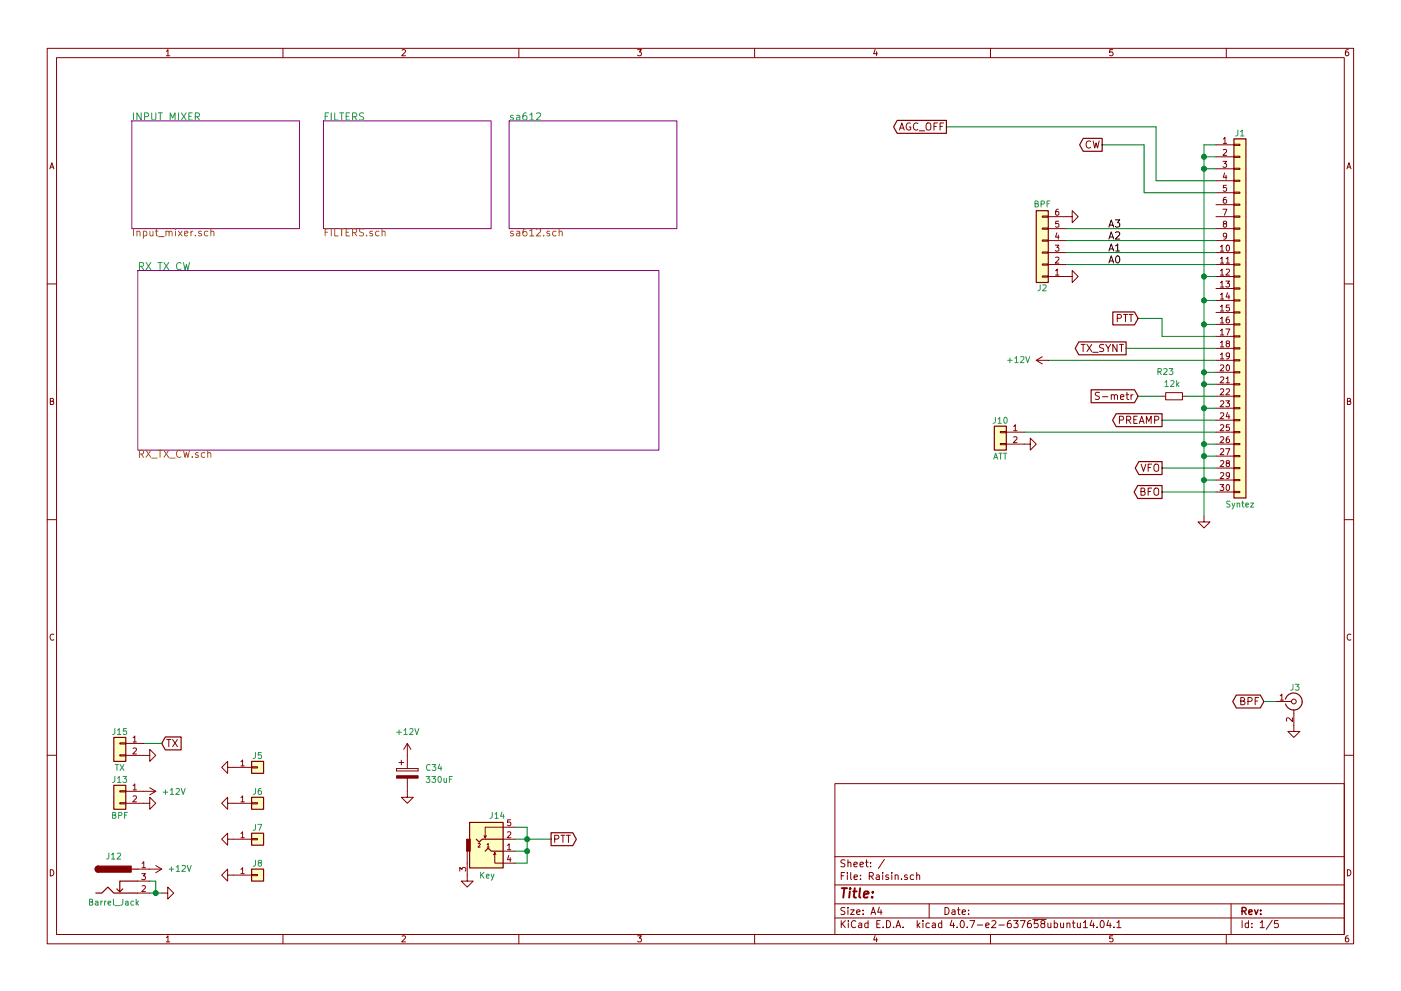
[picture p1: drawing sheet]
<svg xmlns="http://www.w3.org/2000/svg" width="297mm" height="210mm" viewBox="0 0 297 210" stroke-linecap="round" stroke-linejoin="round" font-family="sans-serif">
<g fill="none" stroke="#840000" stroke-width=".21">
<path d="M10 10.3h277v189.9h-277zM12 12.2h273v186.1h-273zM35.3 10.9l.3-.4v1.3M35.3 11.8h.7M60 10.3v1.9M85.2 10.6l.5-.1 .3 .4-.8 .9h.8M110 10.3v1.9M135.2 10.5h.8l-.4 .5 .3 .1 .1 .2-.1 .4-.2 .1-.5-.1M160 10.3v1.9M185.5 10.5l-.3 .9h.8M185.9 11v.8M210 10.3v1.9"/>
<path d="M235.9 10.5h-.6v.6h.6l.1 .5-.3 .2-.4-.1M260 10.3v1.9M285.9 10.5l-.4 .1-.2 .2-.1 .8 .3 .2 .4-.1 .1-.4-.1-.2-.4-.1-.3 .3M10.6 35.8l.4-1.3 .4 1.3M10.7 35.5h.6M190.7 27.6l.5-1.5 .5 1.5M190.8 27.2h.8M193 26.2a.71 .71 0 0 0-.9 .6 .71 .71 0 0 0 .9 .7l.1-.6h-.3M194.6 26.2a.72 .72 0 0 0-1 .5 .72 .72 0 0 0 .7 .9l.3-.1M194.9 27.8h1.2M196.6 26.2a.5 .5 0 0 1 .5-.1 .5 .5 0 0 1 .3 .5l-.1 .8-.3 .2a.53 .53 0 0 1-.7-.5v-.5zM198 26.8h.5"/>
<path d="M198.8 26.1h-.8v1.5M199.3 26.8h.5M200.1 26.1h-.8v1.5M231.2 30a.72 .72 0 0 0-1 .5 .72 .72 0 0 0 .7 .9l.3-.1M231.7 29.9l.4 1.5 .3-1.1 .3 1.1 .3-1.5M257.8 30.7h3.8M257.8 33.3h3.8M257.8 35.8h3.8M257.8 38.3h3.8M259.3 34.2h.8l-.5 .5 .4 .1v.6l-.2 .1-.5-.1M259.4 29.5l.3-.3v1.2M259.4 31.8l.4-.1 .3 .3-.8 1h.8"/>
<path d="M259.4 30.4h.7M259.6 36.7l-.2 .9h.7M259.9 37.2v.8M260 39.3h-.6v.6h.6v.6l-.2 .1-.4-.1M261.6 38.2h1.3v.3h-1.3zM261.6 35.7h1.3v.2h-1.3zM261.6 33.1h1.3v.3h-1.3zM261.6 30.6h1.3v.3h-1.3zM285.6 35.8l.4-1.3 .4 1.3M285.7 35.5h.6M221 45.8h1.2v.3h-1.2zM221 48.4h1.2v.2h-1.2z"/>
<path d="M221 50.9h1.2v.3h-1.2zM221 53.5h1.2v.2h-1.2zM221 56h1.2v.3h-1.2zM221 58.5h1.2v.3h-1.2zM222.2 58.7h5.1v-1.3l1.3 1.3-1.3 1.2v-1.2M222.2 46h5.1v-1.3l1.3 1.3-1.3 1.2v-1.2M222.2 48.5h3.9M222.2 51h3.9M222.2 53.6h3.9M222.2 56.1h3.9M223.7 52h.8l-.4 .5 .4 .1v.6l-.2 .1-.6-.1M223.8 57.4l.4-.3v1.3"/>
<path d="M223.8 54.7l.5-.1 .2 .3-.8 .9h.8M223.8 58.4h.7M224.1 49.4l-.3 .9h.8M224.4 44.4h-.4l-.1 .3-.1 .7 .2 .3 .5-.2-.1-.6h-.4l-.2 .2M224.4 49.9v.8M224.5 46.9h-.6l-.1 .6h.7v.6l-.2 .1-.5-.1M257.8 40.9h3.8M257.8 43.4h3.8M257.8 46h3.8M257.8 48.5h3.8M257.8 51h3.8M257.8 53.6h3.8"/>
<path d="M257.8 56.1h3.8M257.8 58.7h3.8M258.7 52.4l.4-.4v1.3M258.7 54.9l.4-.3v1.2M258.7 57.4l.4-.3v1.3M258.7 60l.4-.4v1.3M258.7 53.3h.8M258.7 55.8h.8M258.7 58.4h.8M259.3 44.4h.8l-.5 1.3M259.6 47.5l-.2-.3v-.2h.6v.3l-.5 .2-.1 .2v.4l.2 .1h.2l.3-.3-.1-.3-.2-.1M259.9 59.6h.8l-.5 .5 .4 .1v.6l-.1 .1-.6-.1"/>
<path d="M259.9 41.9h-.3l-.2 .3v.7l.2 .2 .4-.1-.1-.6-.3-.1-.2 .3M260 54.9l.3-.3v1.2M260 57.2l.5-.1 .2 .3-.8 1h.8M260 55.8h.7M260.1 50l-.3 .3-.3-.1-.1-.6 .4-.1 .3 .2-.1 .7-.3 .3h-.2M260.1 52.1l.1-.1a.67 .67 0 0 1 .5 .6 .67 .67 0 0 1-.5 .7l-.2-.5zM261.6 58.5h1.3v.3h-1.3zM261.6 56h1.3v.3h-1.3zM261.6 53.5h1.3v.2h-1.3zM261.6 50.9h1.3v.3h-1.3zM261.6 48.4h1.3v.2h-1.3zM261.6 45.8h1.3v.3h-1.3z"/>
<path d="M261.6 43.3h1.3v.3h-1.3zM261.6 40.8h1.3v.2h-1.3zM10 60.2h2M219.7 76.4h2.5M219.7 76.4l1.3 .8M221 75.7l-1.3 .7M229.2 73.1h.9M229.6 73.1v1.5M230.5 73.1l1 1.5M231.5 73.1l-1 1.5M231.7 74.7h1.1M234 73.1h-.6l-.3 .3 .2 .3 .6 .3v.4l-.2 .2-.6-.1"/>
<path d="M234.4 73.1l.5 .8 .6-.8M234.9 73.9v.7M236.8 73.1v1.5l-.9-1.5v1.5M236.9 67.5h.7l.2-.3-.1-.3-.2-.2h-.6v1.5M237.3 73.1h.9M237.8 73.1v1.5M238.2 66.7h.9M238.6 66.7v1.5M239.4 66.7h.8M239.8 66.7v1.5M257.8 79h3.8M257.8 61.2h3.8"/>
<path d="M257.8 63.7h3.8M257.8 66.3h3.8M257.8 68.8h3.8M257.8 71.4h3.8M257.8 73.9h3.8M257.8 76.4h3.8M258.7 77.5l.5-.1 .3 .4-.8 .9h.8M258.7 62.5l.4-.3v1.2M258.7 65.1l.4-.4v1.3M258.7 67.6l.4-.3v1.2M258.7 70.1l.4-.3v1.3M258.7 72.7l.4-.4v1.3"/>
<path d="M258.7 75.2l.4-.3v1.2M258.7 60.9h.8M258.7 63.4h.8M258.7 66h.8M258.7 68.5h.8M258.7 71.1h.8M258.7 73.6h.8M258.7 76.1h.8M259.9 69.8h.8l-.5 1.3M260.1 77.5l.1-.1a.67 .67 0 0 1 .5 .6 .67 .67 0 0 1-.5 .7l-.2-.5zM260.2 72.9l-.2-.3 .1-.2h.5v.3l-.5 .2-.1 .2v.4l.2 .1h.3l.2-.3-.1-.3-.1-.1M260.2 62.1l-.2 .9h.7"/>
<path d="M260.6 67.3h-.4l-.2 .3v.7l.2 .2 .4-.1v-.6l-.4-.1-.2 .3M260.6 62.6v.8M260.6 64.7h-.6v.6h.6v.6l-.1 .1-.5-.1M260.7 75.4l-.2 .3-.4-.1-.1-.6 .5-.1 .2 .2-.1 .7-.3 .3h-.2M261.6 78.9h1.3v.2h-1.3zM261.6 76.3h1.3v.3h-1.3zM261.6 73.8h1.3v.2h-1.3zM261.6 71.2h1.3v.3h-1.3zM261.6 68.7h1.3v.3h-1.3zM261.6 66.2h1.3v.2h-1.3zM261.6 63.6h1.3v.3h-1.3zM261.6 61.1h1.3v.2h-1.3z"/>
<path d="M285 60.2h2M10.7 85.1h.5l.1-.5-.6-.1v1.3h.5l.2-.4-.3-.3M212.1 94.1h1.3v.3h-1.3zM212.1 91.6h1.3v.2h-1.3zM213.4 94.2h5v-1.2l1.3 1.2-1.3 1.3v-1.3M213.4 91.7h3.8M214.9 90.5l.4-.4v1.3M214.9 92.8l.5-.1 .2 .3-.8 .9h.8M214.9 91.4h.7M233.1 83.3l-.6-.1-.3 .3 .2 .4 .6 .3v.4l-.2 .2-.6-.1M233.7 84.2h1.2M235.6 83.9l.1-.1a.36 .36 0 0 1 .6 .2v.8"/>
<path d="M235.6 83.7v1.1M236.3 84a.35 .35 0 0 1 .3-.3 .35 .35 0 0 1 .3 .3v.8M237.3 89.1l.8-.1 .1-.2v-.3l-.3-.2h-.6v1.5M237.6 84.2l.7-.1-.1-.3-.4-.1-.2 .3v.7h.6M238.7 83.7h.6M238.9 89.1l.7-.1 .2-.2-.1-.3-.3-.2h-.5v1.5M238.9 83.2v1.4l.4 .2M239.2 89.1l.6 .7M239.8 83.7v1.1M240.2 83.7l-.4 .3M240.4 89h.5M241.1 88.3h-.7v1.5h.7"/>
<path d="M241.6 89.8l.5-1.5 .5 1.5M241.7 89.4h.7M241.9 98.5l.5 1.5 .6-1.5M243.1 89.8v-1.5l.5 1.1 .5-1.1v1.5M243.4 99.2h.5M244.2 98.5h-.8v1.5M244.7 98.7a.5 .5 0 0 1 .6-.2 .5 .5 0 0 1 .4 .5l-.1 .8-.3 .2a.53 .53 0 0 1-.6-.5zM244.8 89.1l.7-.1 .2-.2-.1-.3-.2-.2h-.6v1.5M246.4 84.1h.7M247.1 83.3h3.6v1.5h-3.6zM250.7 84.1h.8M257.8 81.5h3.8"/>
<path d="M257.8 84.1h3.8M257.8 86.6h3.8M257.8 89.1h3.8M257.8 91.7h3.8M257.8 94.2h3.8M257.8 96.8h3.8M257.8 99.3h3.8M258.7 80.1l.5-.1 .3 .3-.8 .9h.8M258.7 82.6l.5-.1 .3 .3-.8 1h.8M258.7 85.1l.5-.1 .3 .4-.8 .9h.8M258.7 87.7l.5-.1 .3 .3-.8 .9h.8M258.7 90.2l.5-.1 .3 .4-.8 .9h.8"/>
<path d="M258.7 92.8l.5-.1 .3 .3-.8 .9h.8M258.7 95.3l.5-.1 .3 .3-.8 1h.8M258.7 97.8l.5-.1 .3 .4-.8 .9h.8M259.9 85h.8l-.5 .5 .4 .1v.6l-.1 .1-.6-.1M259.9 95.2h.8l-.5 1.3M260 80.3l.3-.3v1.2M260 82.6l.5-.1 .2 .3-.8 1h.8M260 81.2h.7M260.2 98.3l-.2-.3 .1-.2h.5v.3l-.5 .2-.1 .2v.4l.2 .1h.3l.2-.3-.1-.3-.1-.1M260.2 87.5l-.2 .9h.7M260.6 92.7h-.4l-.2 .3v.7l.2 .2 .4-.1v-.6l-.4-.1-.2 .3M260.6 88v.8"/>
<path d="M260.6 90.1h-.6v.6h.6v.6l-.1 .1-.5-.1M261.6 99.2h1.3v.2h-1.3zM261.6 96.6h1.3v.3h-1.3zM261.6 94.1h1.3v.3h-1.3zM261.6 91.6h1.3v.2h-1.3zM261.6 89h1.3v.3h-1.3zM261.6 86.5h1.3v.2h-1.3zM261.6 83.9h1.3v.3h-1.3zM261.6 81.4h1.3v.3h-1.3zM285.7 85.1h.5l.1-.5-.6-.1v1.3h.5l.2-.4-.3-.3M10 110.3h2M241.9 104.3l.7-.1 .1-.2-.1-.3-.7-.1v1.5h.6l.3-.3v-.2l-.4-.3"/>
<path d="M243.4 104.3h.5M244.2 103.6h-.8v1.5M244.7 103.8a.5 .5 0 0 1 .6-.3 .5 .5 0 0 1 .4 .6l-.1 .8-.3 .2a.53 .53 0 0 1-.6-.5zM255.3 109.5v1.2h1.2l-1.2 1.3-1.3-1.3h1.3M257.8 104.4h3.8M257.8 101.8h3.8M258.7 102.8h.8l-.5 .5 .4 .1v.6l-.2 .1-.5-.1M258.7 100.4l.5-.1 .3 .3-.8 .9h.8M260.1 102.9l.1-.1a.67 .67 0 0 1 .5 .6 .67 .67 0 0 1-.5 .7l-.2-.5zM260.7 100.8l-.2 .3-.4-.1-.1-.6 .5-.1 .2 .2-.1 .7-.3 .3h-.2M261.6 104.3h1.3v.2h-1.3zM261.6 101.7h1.3v.3h-1.3z"/>
<path d="M285 110.3h2M11.4 134.6a.58 .58 0 0 0-.8 .6 .58 .58 0 0 0 .8 .5M286.4 134.6a.58 .58 0 0 0-.8 .6 .58 .58 0 0 0 .8 .5M25.4 157.6h1.3v.3h-1.3zM26.7 157.7h3.8M28.2 156.5l.4-.3v1.2M28.2 158.8l.5-.1 .2 .3-.8 1h.8M28.2 157.4h.7M35.4 156.9h.8M35.8 156.9v1.5M36.6 156.9l1 1.5M37.6 156.9l-1 1.5"/>
<path d="M86.4 157.7v5.4M86.4 157.7l-.8 1.3M86.4 157.7l.7 1.3M263.1 148.7h.6l.2-.3-.1-.2-.7-.2v1.5h.6l.2-.1 .1-.4-.4-.3M264.6 148.8l.7-.1 .2-.2-.1-.3-.2-.2h-.6v1.5M266.1 148.7h.5M266.9 148h-.8v1.5M270.5 148.8h3.3M271.4 147.6l.4-.3v1.2M271.4 148.5h.7M274 152.3v.8l-.9-.8-.4 .2 .1 .5M274.3 150.6v4.6h1.3l-1.3 1.3-1.3-1.3h1.3"/>
<path d="M10 160.2h2M25.4 170.3h1.3v.3h-1.3zM25.4 167.8h1.3v.2h-1.3zM25.4 160.1h1.3v.3h-1.3zM26.7 170.4h5v1.3l1.3-1.3-1.3-1.2v1.2M26.7 160.3h5v1.2l1.3-1.2-1.3-1.3v1.3M26.7 167.9h6.3M28.2 166.7l.4-.4v1.3M28.2 169l.5-.1 .2 .3-.8 .9h.8M28.2 167.6h.7M31.7 167.1l1.3 .8M33 167.9l-1.3 .8"/>
<path d="M48.3 162.8v-1.3l-1.3 1.3 1.3 1.3v-1.3h5M48.3 170.4v-1.2l-1.3 1.2 1.3 1.3v-1.3h5M48.3 178v-1.2l-1.3 1.2 1.3 1.3v-1.3h5M51.1 161.6l.3-.4v1.3M51.1 169.2l.3-.3v1.2M51.1 176.8l.3-.3v1.2M51.1 162.5h.7M51.1 170.1h.7M51.1 177.7h.7M53.3 162.7h1.3v.2h-1.3zM53.3 170.3h1.3v.3h-1.3zM53.3 177.9h1.3v.3h-1.3z"/>
<path d="M84.1 163.1v.5zM84.1 163.6h4.5zM84.1 163.1h4.5zM84.6 161.8h1M85.1 161.3v1M86.4 165.1v4.1h-1.3l1.3 1.2 1.2-1.2h-1.2M88.6 163.1v.5zM101.4 179h.4v.2l-.5 .5h.5M103.1 177.3l-.2 .5M103.3 179.2l.2-.2v.7M103.3 179.7h.4M106.7 178h2.5"/>
<path d="M107.6 179.4l.3-.4v1.3M107.6 176.6l.5-.1 .2 .3-.8 .9h.8M108.3 173.9h-.7v.6h.7v.6l-.2 .1-.5-.1M109.2 175.5h-6.3v2.3l-.3-.5M117.6 178l.7-.1 .2-.2-.1-.3-.2-.2h-.6v1.5M118.9 177.2h.9M119.4 177.2v1.5M120.1 177.2h.9M120.5 177.2v1.5M177 166.3h108v32h-108zM285 160.2h2M10.7 184.5a.65 .65 0 0 1 .7 .7 .65 .65 0 0 1-.7 .6z"/>
<path d="M29.2 184.4h5.1M29.2 189.5h2.5M29.2 186.9h2.5M30 185.4h.8l-.4 .4 .4 .1v.6l-.2 .1-.6-.1M30.1 183.2l.4-.4v1.3M30.1 188l.5-.1 .2 .4-.8 .9h.8M30.1 184.1h.7M33 183.6l1.3 .8M34.3 189.5h1.3v-1.3l1.2 1.3-1.2 1.2v-1.2M34.3 184.4l-1.3 .8M35.3 198.9l.3-.4v1.3M35.3 199.8h.7"/>
<path d="M48.3 185.7v-1.3l-1.3 1.3 1.3 1.2v-1.2h5M51.1 184.4l.3-.3v1.3M51.1 185.4h.7M53.3 185.5h1.3v.3h-1.3zM60 198.3v1.9M85.2 198.6l.5-.1 .3 .4-.8 .9h.8M97.5 184.8v-.8l.5 .5 .1-.4h.5l.2 .2-.2 .5M99.1 180.6v6.3h1.2l-1.2 1.3-1.3-1.3h1.3M104.6 181.4l.3-.6v2.3h4.3M104.9 180.8l.3 .6M106.7 180.6h2.5M107.6 180.3h.7"/>
<path d="M107.9 181.5l-.3 .9h.8M108.2 182v.8M110 198.3v1.9M135.2 198.5h.8l-.4 .5 .3 .1 .1 .2-.1 .4-.2 .1-.5-.1M160 198.3v1.9M177 194.8h108M177 191.8h108M177 187.8h108M177 181.8h108M178.4 195.3v1.5M178.4 185.8h.5M178.6 196l.6 .8"/>
<path d="M179.1 185.1h-.7v1.5M179.1 192.6l-.5-.1-.3 .3 .1 .3 .7 .4v.4l-.2 .1-.6-.1M179.1 182.5l-.5-.1-.3 .3 .1 .3 .7 .4v.4l-.2 .1-.6-.1M179.2 195.3l-.8 .9M179.7 185.1v.2M179.7 185.6v1M179.8 192.5v.2M179.8 183.1l.2-.2 .4 .1v.9M179.8 182.4v1.5M179.8 193v1M179.9 195.3v.2M179.9 195.8v1"/>
<path d="M180.3 193h.8l-.8 1h.8M180.4 185.1v1.3l.2 .2M181.1 183.4l.7-.1-.1-.3-.4-.1-.2 .2v.7h.6M181.1 186.1l.7-.1-.1-.3-.4-.1-.2 .2 .1 .7h.5M181.4 195.5a.71 .71 0 0 0-1 .5 .71 .71 0 0 0 .8 .8l.2-.1M181.6 193.5l.7-.1v-.3l-.4-.1-.3 .2 .1 .7h.6M182.1 195.9h.6v.9M182.3 183.4l.8-.1-.1-.3-.4-.1-.3 .2 .1 .7h.6M182.4 186.5v.1M182.4 185.7v.1M182.7 196.2l-.7 .3 .2 .3 .5-.1M183 193.9v.1"/>
<path d="M183 193.1v.1M183.5 182.9h.6M183.7 182.4v1.3l.4 .2M184 195.9l-.4-.1-.3 .3 .1 .6 .2 .1 .4-.1M184 195.3v1.5M184.3 185.9l.7-.1 .2-.2-.1-.3-.2-.2h-.6v1.5M184.6 183.8v.1M184.6 183v.1M184.7 194l.4-1.5 .5 1.5M184.7 185.9l.5 .7M184.8 193.6h.7M185.5 198.5l-.3 .9h.8"/>
<path d="M185.8 185.7h.6v.9M185.9 199v.8M185.9 196h.5M186.4 192.5l-.3 1h.9M186.4 186l-.7 .3 .3 .3 .4-.1M186.6 195.3h-.7v1.5h.7M186.8 193v1M187.1 185.1v.2M187.1 185.6v1M187.2 196.7v.1M187.5 182.3l-1.3 2M188 195.3a.76 .76 0 0 1 .8 .8 .76 .76 0 0 1-.8 .7z"/>
<path d="M188.4 185.7l-.4-.1-.2 .2 .1 .2 .5 .2v.3h-.6M189.1 185.1v.2M189.1 185.6v1M189.5 196.7v.1M189.8 185.7l.2-.1 .4 .1v.9M189.8 185.6v1M190 196.8l.4-1.5 .6 1.5M190.1 196.4h.7M191.1 186.5v.1M191.5 196.7v.1M192.4 185.7l-.4-.1-.2 .2v.2l.6 .2v.3h-.6M193.7 185.7l-.4-.1-.3 .3 .1 .6 .2 .1 .4-.1"/>
<path d="M194.4 185.7l.2-.1 .3 .1 .1 .9M194.4 185.1v1.5M194.5 195.3v1.5M194.6 196.3l.4 .5M195 195.8l-.5 .6M195.7 195.3v.2M195.7 195.8v1M197 191.8v3M197 195.9l-.4-.1-.3 .3 .1 .6 .2 .1 .4-.1M197.7 195.9h.6v.9M198.3 196.2l-.7 .3 .2 .3 .5-.1M199.7 195.9l-.5-.1-.2 .3v.6l.2 .1 .5-.1"/>
<path d="M199.7 195.3v1.5M200.4 192.5a.76 .76 0 0 1 .8 .8 .76 .76 0 0 1-.8 .7zM201.8 195.2l-.4 1.1h1M201.9 193.1h.5l.1 .9M202.2 195.8v1M202.5 193.4l-.7 .3 .2 .3 .5-.1M202.9 196.7v.1M203 193h.6M203.2 192.5v1.3l.4 .2M203.8 195.4l.1-.1a.8 .8 0 0 1 .6 .8 .8 .8 0 0 1-.6 .7 .97 .97 0 0 1-.1-1.4zM204 193.5l.7-.1-.1-.3-.4-.1-.2 .2 .1 .7h.5M205.1 196.7v.1"/>
<path d="M205.4 193.9v.1M205.4 193.1v.1M205.6 195.3h1.1l-.7 1.5M207.2 196.3h1.2M209 196.3l.7-.1v-.3l-.5-.1-.2 .2 .1 .7h.6M210 198.3v1.9M210.3 195.5l.6-.2 .3 .5-1 1h1M211.8 196.3h1.1M214.3 195.3l-.5 .1a1.11 1.11 0 0 0-.1 1.3l.4 .1 .3-.1v-.5l-.3-.3-.4 .1-.1 .2M214.9 195.3h.9l-.5 .6 .5 .1v.7l-.2 .1-.7-.1M216.3 195.3h1l-.6 1.5M218.5 195.3l-.4 .1a1.11 1.11 0 0 0-.1 1.3l.4 .1 .2-.1 .1-.5-.3-.3-.4 .1-.2 .2"/>
<path d="M219 195.1h2.8M220 195.3h-.7v.7h.7l.1 .2-.1 .5-.2 .1-.5-.1M221 196l-.3-.3 .1-.2 .2-.2 .4 .1 .1 .2v.2l-.5 .2-.3 .3 .1 .4 .2 .1h.3l.2-.3v-.2l-.2-.3M222.2 195.8v.9l.4 .1 .2-.1M222.8 195.8v1M223.5 195.9l.5-.1 .2 .3-.1 .6h-.6M223.5 195.3v1.5M224.9 195.8v.9l.4 .1 .2-.1M225.5 195.8v1M226.2 196l.2-.2 .4 .1v.9M226.2 195.8v1M227.4 195.8h.5"/>
<path d="M227.6 195.3v1.3l.3 .2M228.4 195.8l.1 .9 .4 .1 .2-.1M229.1 195.8v1M229.7 195.8l.4-.5v1.5M229.7 196.8h.9M231.5 195.2l-.4 1.1h1M231.8 195.8v1M232.6 196.7v.1M233.4 195.5l.2-.2a.8 .8 0 0 1 .5 .8 .8 .8 0 0 1-.5 .7l-.4-.5zM235 195.2l-.3 1.1h.9M235.4 195.8v1M235.9 198.5h-.6v.7l.6-.1 .1 .5-.3 .2-.4-.1"/>
<path d="M236.2 196.7v.1M236.8 195.8l.4-.5v1.5M236.8 196.8h.9M260 198.3v1.9M261 191.8v6.5M263.3 195.3v1.5M264.7 195.9l-.4-.1-.3 .3 .1 .6 .2 .1 .4-.1M264.7 195.3v1.5M265.4 196.7v.1M265.4 195.9v.1M267.2 195.8l.4-.5v1.5M267.2 196.8h.8"/>
<path d="M269.7 195.2l-1.2 2M271 195.3h-.7l-.1 .7h.7l.1 .2v.5l-.2 .1-.6-.1M285.7 184.5a.65 .65 0 0 1 .7 .7 .65 .65 0 0 1-.7 .6zM285.9 198.5l-.4 .1-.2 .3-.1 .7 .3 .2 .4-.1 .1-.4-.1-.2-.4-.1-.3 .3"/>
<circle cx="274.3" cy="148.8" r=".51"/>
</g>
<path d="M263.3 193.3l.8-.1 .1-.2-.1-.3-.2-.2h-.6v1.5M263.7 193.3l.5 .7M264.8 193.5l.7-.1-.1-.3-.4-.1-.2 .2v.7h.6M266 193l.3 1 .4-1M267.3 193.9v.1M267.3 193.1v.1" fill="none" stroke="#840000" stroke-width=".3"/>
<path d="M178.5 188.4h1.1M179 188.4l-.2 2M180.2 189.1l-.2 1.3M180.3 188.4l-.1 .2 .2-.1-.1-.1-.1 .2M180.9 189.1h.7M181.2 188.4l-.2 1.8 .1 .1 .4 .1M182.4 188.4l-.2 1.8 .2 .2M183.2 189.8l.9-.2v-.4l-.6-.1-.3 .3v.9h.7M184.9 190.3v.1M185.1 189.2l-.1 .2-.1-.1 .2-.1-.1 .2" fill="none" stroke="#840000" stroke-width=".41"/>
<g fill="#ffffc2" stroke="#ffffc2" stroke-width=".21">
<path d="M53.3 161.5h2.6v2.6h-2.6z"/>
<path d="M53.3 169.2h2.6v2.5h-2.6z"/>
<path d="M53.3 176.8h2.6v2.5h-2.6z"/>
<path d="M53.3 184.4h2.6v2.5h-2.6z"/>
<path d="M24.1 166.6h2.6v5.1h-2.6z"/>
<path d="M24.1 156.5h2.6v5h-2.6z"/>
<path d="M261.6 29.5h2.6v76.2h-2.6z"/>
<path d="M219.7 44.7h2.5v15.2h-2.5z"/>
<path d="M210.8 90.4h2.6v5.1h-2.6z"/>
<path d="M99.6 174.5h7.1v9.6h-7.1z"/>
</g>
<g fill="none" stroke="#840000" stroke-width=".25">
<path d="M190.2 25.5h10.5v2.8h-10.5l-.7-1.4zM229.7 29.4h4v2.7h-4l-.8-1.4zM261.6 29.5h2.6v76.2h-2.6zM219.7 44.7h2.5v15.2h-2.5zM228.7 72.5h10.1v2.8h-10.1l-.7-1.4zM235.9 66.2h4.6l.8 1.4-.8 1.3h-4.6zM210.8 90.4h2.6v5.1h-2.6zM231.3 82.7h9.2l.8 1.4-.8 1.3h-9.2zM236.7 87.8h9.7v2.7h-9.7l-.8-1.4zM241.5 97.9h4.9v2.8h-4.9l-.8-1.4zM241.2 103h5.2v2.8h-5.2l-.7-1.4zM24.1 156.5h2.6v5h-2.6z"/>
<path d="M35.1 156.4h3.3v2.7h-3.3l-.8-1.4zM262.1 147.5h5.1l.8 1.3-.8 1.4h-5.1l-.7-1.4zM272.5 148.3a1.8 1.8 0 0 1 2-1.3 1.8 1.8 0 0 1 1.6 1.8M276.1 148.8a1.8 1.8 0 0 1-1.5 1.8 1.8 1.8 0 0 1-2-1.3M24.1 166.6h2.6v5.1h-2.6zM53.3 161.5h2.6v2.6h-2.6zM53.3 169.2h2.6v2.5h-2.6zM53.3 176.8h2.6v2.5h-2.6zM99.6 174.5h7.1v9.6h-7.1zM101 178l.6 .7 .6-.7h4.5M116.8 176.7h4.6l.8 1.3-.8 1.4h-4.6zM20.3 189.5h1.3l1.3-1.3 1.2 1.3h5.1"/>
<path d="M20.8 183.8a.64 .64 0 0 0-.6 .6 .64 .64 0 0 0 .6 .6M26 188.6l-.6 .6M27.9 184.4h1.3M29.2 186.9h-3.8v2.3l-.6-.6M53.3 184.4h2.6v2.5h-2.6zM102.9 180.6l.6-.6 .6 .6h2.6"/>
</g>
<g fill="none" stroke="#008484" stroke-width=".21">
<path d="M28.3 23.9v1.6M29.9 23.9v1.6l-.9-1.6v1.6M30.6 24.8l.8-.1 .1-.2-.1-.4-.2-.2h-.6v1.6M32.2 23.9v1.3l.3 .3h.2l.3-.3v-1.3M33.6 23.9h.8M34 23.9v1.6M36.1 25.5v-1.6l.5 1.1 .5-1.1v1.6M37.8 23.9v1.6M38.5 23.9l1 1.6M39.5 23.9l-1 1.6M40 24.7h.5M40.8 23.9h-.8v1.6h.8"/>
<path d="M41.4 24.8l.7-.1 .2-.2-.1-.4-.2-.2h-.6v1.6M41.8 24.8l.5 .7M68.9 24.7h.5M69.7 23.9h-.8v1.6M70.2 23.9v1.6M71 23.9v1.6h.7M72 23.9h.9M72.4 23.9v1.6M73.4 24.7h.5M74.1 23.9h-.7v1.6h.7M74.8 24.8l.7-.1 .1-.2v-.4l-.3-.2h-.5v1.6M75.1 24.8l.5 .7"/>
<path d="M77.1 24l-.6-.1-.2 .2v.4l.6 .3 .2 .4-.3 .3-.6-.1M108.8 24.5h-.3l-.3 .2 .1 .2 .5 .1v.4h-.6M109.6 24.5h.5l.1 1M110.2 24.8l-.6 .2a.3 .3 0 0 0 .1 .5l.5-.1M111.6 23.9l-.4 .1a.99 .99 0 0 0 0 1.5l.5-.2v-.5l-.3-.3h-.2l-.4 .3M112.3 24.4l.5-.5v1.6M112.3 25.5h.9M113.7 24.1l.6-.2 .3 .5-.9 1.1h.9M262.5 27.6l-.1 1-.4 .2M263 27.9l.4-.3v1.2M263 28.8h.7M29.6 56.5l.7-.1 .2-.2-.1-.4-.3-.1h-.5v1.5"/>
<path d="M29.9 56.5l.6 .7M31 55.7l1 1.5M32 55.7l-1 1.5M33.5 55.7h.9M33.9 55.7v1.5M34.7 55.7l1.1 1.5M35.8 55.7l-1.1 1.5M38.4 55.8a.72 .72 0 0 0-1 .5 .72 .72 0 0 0 .7 .9l.3-.1M38.9 55.7l.3 1.5 .3-1.1 .3 1.1 .4-1.5M219.5 43.2l.6-.1v-.4l-.6-.1v1.3h.4l.3-.4-.3-.3M220.7 43.3l.6-.1 .1-.5-.7-.1v1.3M222 43.2h.4"/>
<path d="M222.6 42.6h-.6v1.3M213.6 76.4h1M214.1 76v.9M215.2 76l.3-.3v1.2M215.2 76.9h.7M216.4 75.8l.5-.1 .2 .3-.8 .9h.8M217.5 75.7l.4 1.2 .4-1.2M220.5 60.4v1.1l-.4 .2M221.1 60.5l.5-.1 .2 .4-.8 .9h.8M245.5 78.9l.6-.1 .1-.5-.7-.1v1.3M245.8 78.9l.4 .6M246.7 78.3l.5-.1 .2 .4-.7 .9h.7"/>
<path d="M247.9 78.2h.8l-.5 .5 .4 .1v.5l-.2 .2-.5-.2M210.7 97.4l.4-1.2 .4 1.2M210.8 97h.6M211 88.5v1.1l-.4 .2M211.6 88.9l.4-.4v1.3M211.6 89.8h.7M211.8 96.2h.7M212.1 96.2v1.2M212.8 96.2h.7M212.9 88.6l.2-.1a.67 .67 0 0 1 .5 .7 .67 .67 0 0 1-.5 .6l-.3-.5zM213.1 96.2v1.2M247 81.1l.3-.4v1.3"/>
<path d="M247 82h.7M248.2 80.8l.5-.1 .2 .4-.8 .9h.8M249.5 80.7v1.3M249.6 81.5l.4 .5M250 81.1l-.5 .5M260.8 106.4h-.6l-.1 .4a.54 .54 0 0 1 .6 .7l-.1 .1-.5-.1M261.2 106.7l.3 .9M261.8 106.7l-.4 1.2-.2 .1M262.3 106.9l.2-.2 .3 .1v.8M262.3 106.7v.9M263.3 106.7h.5M263.4 106.3v1.1l.4 .2"/>
<path d="M264.1 107.2l.6-.2v-.2l-.4-.1-.2 .2 .1 .6h.5M265.2 106.7h.6l-.6 .9h.6M24.4 154.6l-.1 1-.4 .2M24.9 154.9l.4-.3v1.2M24.9 155.8h.7M26.8 154.6h-.6l-.1 .6h.7v.5l-.2 .1-.5-.1M54.2 159.7l-.1 1-.4 .2M55.4 159.7h-.6l-.1 .5h.7v.6l-.2 .1-.5-.1M84.1 155.4h1M84.6 154.9v.9M85.6 154.9l.4-.3v1.2M85.6 155.8h.8"/>
<path d="M86.9 154.7l.5-.1 .2 .3-.8 .9h.8M88 154.6l.4 1.2 .4-1.2M274.1 145.2v1l-.4 .3M274.6 145.2h.8l-.4 .5 .4 .1v.5l-.2 .2-.6-.2M23.9 172.9l.6-.1v-.3l-.6-.1v1.2h.5l.2-.4-.3-.3M24.4 164.7l-.1 1.1-.4 .2M24.4 162.2h.7M24.8 162.2v1.3M24.9 165.1l.4-.4v1.3M24.9 166h.7M25.1 173l.7-.1v-.4l-.7-.1v1.2M25.5 162.2l.8 1.3"/>
<path d="M26.1 164.7h.7l-.4 .5 .4 .1v.6l-.2 .1-.5-.1M26.3 162.2l-.8 1.3M26.4 172.9h.4M27 172.4h-.6v1.2M34.6 168.1h1M35.1 167.6v.9M36.1 167.6l.4-.3v1.2M36.1 168.5h.7M37.3 167.4l.5-.1 .2 .3-.7 .9h.7M38.4 167.3l.4 1.2 .5-1.2M54.2 167.3l-.1 1-.4 .2M54.2 174.9l-.1 1.1-.4 .2"/>
<path d="M54.7 174.9h.8l-.5 1.3M55.3 167.3h-.3l-.2 .3-.1 .7 .3 .2 .4-.1-.1-.6h-.3l-.3 .2M90.3 164.7h.8l-.4 .5 .4 .1v.6l-.2 .1-.6-.1M91.2 162.3a.56 .56 0 0 0-.8 .5 .56 .56 0 0 0 .8 .5M91.6 164.7h.8l-.5 .5 .4 .1v.6l-.2 .1-.5-.1M91.6 162.2h.8l-.4 .5 .4 .1v.5l-.2 .2-.6-.2M93 164.8l.1-.1a.67 .67 0 0 1 .5 .7 .67 .67 0 0 1-.5 .6l-.2-.5zM93.2 162.1l-.3 .9h.8M93.5 162.6v.9M94.1 165.1l.1 .8 .3 .1 .2-.1M94.7 165.1v.9M95.3 165.3h.4"/>
<path d="M95.9 164.7h-.6v1.3M104.4 172.4l-.1 1-.4 .2M104.9 172.7l.4-.3v1.2M104.9 173.6h.7M106.4 172.3l-.3 .9h.8M106.7 172.8v.8M19 191.4l.6-.1v-.4l-.6-.1v1.2h.5l.2-.4-.3-.2M20.2 191.3h.5l.1 .7M20.8 191.5l-.6 .2 .2 .3h.4M21.4 191.2v.8M21.7 191.2l-.3 .2M22.2 191.2v.8"/>
<path d="M22.5 191.2l-.3 .2M22.9 191.6l.6-.1-.1-.2-.3-.1-.2 .2 .1 .6h.4M23.1 181l-.1 1.1-.4 .2M23.6 181.4l.4-.4v1.3M23.6 182.3h.8M24.1 190.8v1l.1 .2M24.4 192.1h1M24.9 181.1l.4-.1 .3 .4-.8 .9h.8M26 190.8v1l-.4 .2M26.6 191.3h.5l.1 .7M27.2 191.5l-.6 .2 .2 .3h.4M28.3 191.3l-.3-.1-.3 .2 .1 .6h.5"/>
<path d="M28.9 190.8v1.2M29 191.6l.4 .4M29.4 191.2l-.5 .5M35.9 184.4h.9M36.3 183.9v1M37.4 184l.3-.4v1.3M37.4 184.9h.7M38.6 183.7l.5-.1 .2 .4-.8 .9h.8M39.7 183.6l.4 1.3 .4-1.3M54.2 182.5l-.1 1.1-.4 .2M55 183.1l-.3-.3 .1-.2h.6v.3l-.6 .2-.1 .2 .1 .4 .2 .1h.2l.2-.3v-.3l-.2-.1M101.9 185.1v1.2"/>
<path d="M102.1 185.6l.5 .7M102.6 185.1l-.7 .7M103.1 185.9l.6-.1v-.3h-.4l-.2 .1 .1 .7h.5M104.1 185.5l.3 .8M104.7 185.5l-.4 1.1-.2 .1"/>
</g>
<g fill="#840000" stroke="#840000" stroke-width=".25">
<path d="M20.4 183.9l.4-.1v1.2a.65 .65 0 0 1-.6-.4 .65 .65 0 0 1 .2-.7z"/>
<path d="M20.8 183.8h7v1.2h-7z"/>
</g>
<g fill="none" stroke="#008400" stroke-width=".21">
<path d="M200.7 26.9h44.4v11.4h12.7M233.7 30.7h8.9v10.2h15.2M255.3 33.3h2.5M255.3 35.8h2.5M257.8 30.7h-2.5v78.8M226.1 48.5h31.7M226.1 51h31.7M226.1 53.6h31.7M226.1 56.1h31.7M255.3 58.7h2.5M222.2 76.4h35.6M238.8 73.9h19"/>
<path d="M241.3 67.6h5.1v3.8h11.4M255.3 79h2.5M255.3 68.8h2.5M255.3 63.7h2.5M217.2 91.7h40.6M241.3 84.1h5.1M246.4 99.3h11.4M246.4 89.1h11.4M251.5 84.1h6.3M255.3 94.2h2.5M255.3 96.8h2.5M255.3 81.5h2.5"/>
<path d="M255.3 86.6h2.5M246.4 104.4h11.4M255.3 101.8h2.5M30.5 157.7h3.8M268 148.8h2.5M109.2 178h7.6M109.2 175.5h2.6v7.6h-2.6M31.7 186.9h1.3v2.6M31.7 189.5h2.6M109.2 180.6h2.6"/>
</g>
<g fill="#008400" stroke="#008400" stroke-width=".25">
<circle cx="33" cy="189.5" r=".51"/>
<circle cx="255.3" cy="101.8" r=".51"/>
<circle cx="255.3" cy="33.3" r=".51"/>
<circle cx="255.3" cy="35.8" r=".51"/>
<circle cx="255.3" cy="94.2" r=".51"/>
<circle cx="255.3" cy="96.8" r=".51"/>
<circle cx="255.3" cy="79" r=".51"/>
<circle cx="255.3" cy="81.5" r=".51"/>
<circle cx="255.3" cy="86.6" r=".51"/>
<circle cx="111.8" cy="178" r=".51"/>
<circle cx="111.8" cy="180.6" r=".51"/>
<circle cx="255.3" cy="68.8" r=".51"/>
<circle cx="255.3" cy="63.7" r=".51"/>
<circle cx="255.3" cy="58.7" r=".51"/>
</g>
<path d="M27.9 25.6h35.6v22.9h-35.6zM68.6 25.6h35.5v22.9h-35.5zM107.9 25.6h35.6v22.9h-35.6zM29.2 57.4h110.5v38.1h-110.5z" fill="none" stroke="#840084" stroke-width=".21"/>
<g fill="none" stroke="#848400" stroke-width=".21">
<path d="M28.3 48.5v1.6M29 49.2l.1-.1a.36 .36 0 0 1 .6 .2v.8M29 49v1.1M30.4 49.1l.4-.1 .3 .3-.1 .7h-.6M30.4 49v1.6M31.8 49l.1 1 .3 .1 .2-.2M32.4 49v1.1M32.9 49h.6M33.1 48.5v1.4l.4 .2M33.7 50.2h1.1M35.2 49.2l.1-.1a.36 .36 0 0 1 .5 .2v.8M35.2 49v1.1"/>
<path d="M35.8 49.3a.35 .35 0 0 1 .4-.3 .35 .35 0 0 1 .3 .3v.8M37.2 48.5v.2M37.2 49v1.1M37.8 49l.8 1.1M38.6 49l-.8 1.1M39.1 49.5l.8-.1-.1-.3-.5-.1-.2 .3 .1 .7h.6M40.5 49v1.1M40.9 49l-.4 .3M41.4 49.9v.2M42.7 49.1l-.4-.1-.2 .3 .1 .2 .5 .1v.4h-.6M44.1 49.1l-.5-.1-.3 .3 .2 .7h.6M44.7 49.2l.1-.1a.36 .36 0 0 1 .6 .2v.8"/>
<path d="M44.7 48.5v1.6M68.9 49.3h.5M69.7 48.5h-.8v1.6M70.2 48.5v1.6M71 48.5v1.6h.7M72 48.5h.9M72.4 48.5v1.6M73.4 49.3h.5M74.1 48.5h-.7v1.6h.7M74.8 49.3h.7l.1-.3v-.3l-.3-.2h-.5v1.6M75.1 49.3l.5 .8M77.1 48.6l-.6-.1-.2 .2v.4l.6 .3 .2 .4-.3 .3-.6-.1"/>
<path d="M77.7 49.9v.2M79 49.1l-.4-.1-.2 .3 .1 .2 .5 .1v.4h-.6M80.4 49.1l-.5-.1-.3 .3 .2 .7h.6M81 49.2l.1-.1a.36 .36 0 0 1 .6 .2v.8M81 48.5v1.6M108.8 49.1l-.3-.1-.3 .3 .1 .2 .5 .1v.4h-.6M109.6 49.1h.5l.1 1M110.2 49.4l-.6 .1a.3 .3 0 0 0 .1 .6l.5-.1M111.6 48.5l-.4 .1a.99 .99 0 0 0 0 1.5l.5-.2v-.5l-.3-.3h-.2l-.4 .3M112.3 49l.5-.5v1.6M112.3 50.1h.9M113.7 48.7l.6-.2 .3 .5-.9 1.1h.9"/>
<path d="M115.3 49.9v.2M116.5 49.1l-.3-.1-.3 .3 .1 .2 .5 .1v.4h-.6M117.9 49.1l-.4-.1-.3 .3 .1 .7h.6M118.5 49.2l.1-.1a.36 .36 0 0 1 .6 .2v.8M118.5 48.5v1.6M29.6 96.3h.7l.2-.3-.1-.3-.3-.2h-.5v1.5M29.9 96.3l.6 .7M31 95.5l1 1.5M32 95.5l-1 1.5M32.2 97.2h1.2M33.5 95.5h.9M33.9 95.5v1.5"/>
<path d="M34.7 95.5l1.1 1.5M35.8 95.5l-1.1 1.5M36 97.2h1.1M38.4 95.7a.72 .72 0 0 0-1 .5 .72 .72 0 0 0 .7 .8l.3-.1M38.9 95.5l.3 1.5 .3-1 .3 1 .4-1.5M40.8 96.9v.1M42 96.1l-.3-.1-.3 .3 .1 .2 .5 .1v.4h-.6M43.4 96.1l-.4-.1-.3 .3 .1 .7h.6M44 96.2l.1-.1a.36 .36 0 0 1 .6 .2v.7M44 95.5v1.5"/>
</g>
<g fill="none" stroke="#000" stroke-width=".21">
<path d="M235.1 48.2l.5-1.5 .5 1.5M235.1 50.7l.5-1.5 .5 1.5M235.1 53.3l.5-1.6 .5 1.6M235.1 55.8l.5-1.5 .5 1.5M235.2 47.7h.8M235.2 50.3h.8M235.2 52.8h.8M235.2 55.4h.8M236.5 46.7h.9l-.5 .5 .5 .3-.1 .5-.2 .2-.6-.2M236.5 49.3l.6-.1 .3 .4-.9 1.1h.9M236.5 52.2l.5-.5v1.6M236.5 53.3h.9"/>
<path d="M236.7 54.4l.2-.1a.81 .81 0 0 1 .5 .7 .81 .81 0 0 1-.5 .8l-.2-.2-.2-.4z"/>
</g>
<g fill="#840000" stroke="#840000" stroke-width=".21">
<path d="M84.1 164.6h4.5v.5h-4.5z"/>
<path d="M98.9 178h.8v2.6h-.8z"/>
</g>
</svg>
